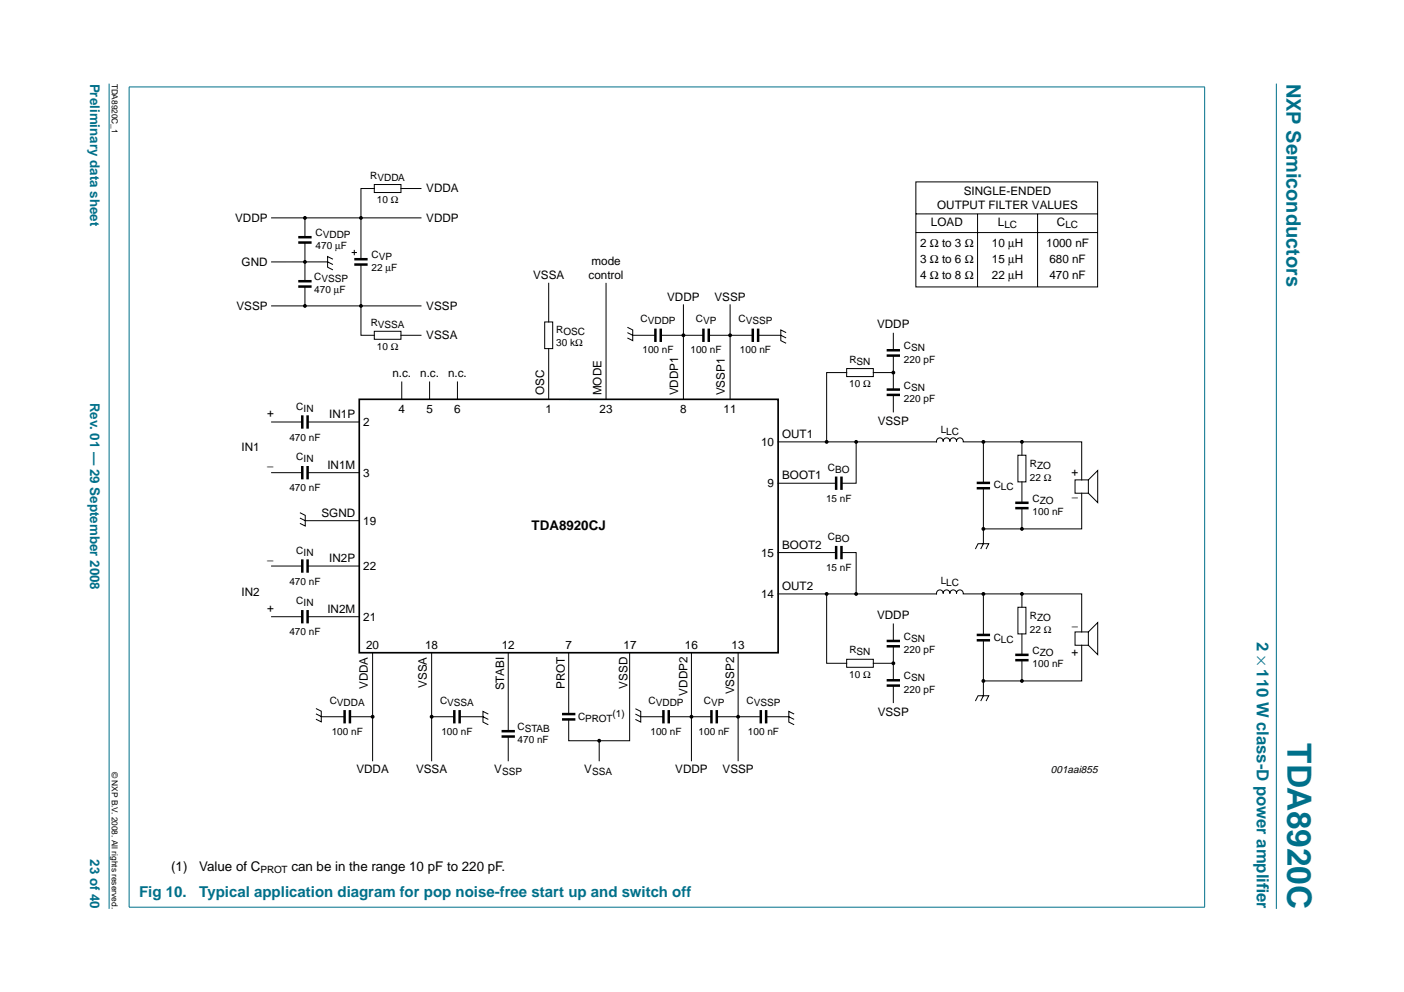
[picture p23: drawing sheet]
<svg xmlns="http://www.w3.org/2000/svg" width="297mm" height="210mm" viewBox="0 0 297 210" stroke-linecap="round" stroke-linejoin="round" font-family="sans-serif">
<defs><g id="words">
<text font-size="7.1" fill="#00708a" x="272.4" y="157.3" transform="rotate(90 272.4 157.3)">TDA8920C</text>
<text font-size="4.2" fill="#00708a" x="272.2" y="17.7" transform="rotate(90 272.2 17.7)">NXP Semiconductors</text>
<g font-size="3.5" fill="#00708a">
<text x="265.9" y="135.8" transform="rotate(90 265.9 135.8)">2 × 110 W class-D power amplif</text>
<text x="265.9" y="186.8" transform="rotate(90 265.9 186.8)">ier</text>
</g>
<g font-size="3.2" fill="#00708a">
<text x="29.4" y="189.8">Fig 10.</text>
<text x="42.1" y="189.8">Typical application diagram for pop noise-free start up and switch off</text>
</g>
<g font-size="2.8" fill="#00708a">
<text x="19.1" y="17.7" transform="rotate(90 19.1 17.7)">Preliminary data sheet</text>
<text x="19.1" y="85.2" transform="rotate(90 19.1 85.2)">Rev. 01 — 29 September 2008</text>
<text x="19.1" y="181.8" transform="rotate(90 19.1 181.8)">23 of 40</text>
</g>
<g font-size="2.8">
<text x="112.5" y="112.1">TDA8920CJ</text>
<text x="36.2" y="184.3">(1)</text>
<text x="42.1" y="184.3">Value of C</text>
<text x="61.7" y="184.3">can be in the range 10 pF to 220 pF.</text>
</g>
<g font-size="2.5">
<text x="90.2" y="40.7">VDDA</text>
<text x="203.9" y="41.3">SINGLE-ENDED</text>
<text x="49.8" y="46.9">VDDP</text>
<text x="90.2" y="46.9">VDDP</text>
<text x="197" y="47.8">LOAD</text>
<text x="198.3" y="44.1">OUTPUT FILTER VALUES</text>
<text x="211.1" y="47.8">L</text>
<text x="223.6" y="47.8">C</text>
<text x="194.7" y="52.3">2 Ω to 3 Ω</text>
<text x="209.8" y="52.3">10 µH</text>
<text x="221.3" y="52.3">1000 nF</text>
<text x="51.1" y="56.3">GND</text>
<text x="112.8" y="59.1">VSSA</text>
<text x="124.5" y="59">control</text>
<text x="125.1" y="56.1">mode</text>
<text x="194.7" y="55.7">3 Ω to 6 Ω</text>
<text x="194.7" y="59.1">4 Ω to 8 Ω</text>
<text x="209.8" y="55.7">15 µH</text>
<text x="209.8" y="59.1">22 µH</text>
<text x="222" y="55.7">680 nF</text>
<text x="222" y="59.1">470 nF</text>
<text x="50" y="65.5">VSSP</text>
<text x="90.2" y="65.6">VSSP</text>
<text x="141.2" y="63.6">VDDP</text>
<text x="151.2" y="63.6">VSSP</text>
<text x="90.2" y="71.8">VSSA</text>
<text x="185.6" y="69.5">VDDP</text>
<text x="83" y="79.8">n.c.</text>
<text x="88.9" y="79.8">n.c.</text>
<text x="94.8" y="79.8">n.c.</text>
<text x="115.1" y="83.6" transform="rotate(-90 115.1 83.6)">OSC</text>
<text x="127.3" y="83.6" transform="rotate(-90 127.3 83.6)">MODE</text>
<text x="143.5" y="83.6" transform="rotate(-90 143.5 83.6)">VDDP1</text>
<text x="153.3" y="83.6" transform="rotate(-90 153.3 83.6)">VSSP1</text>
<text x="56.5" y="88.3">+</text>
<text x="69.7" y="88.4">IN1P</text>
<text x="84.3" y="87.3">4</text>
<text x="90.2" y="87.3">5</text>
<text x="96.1" y="87.3">6</text>
<text x="115.4" y="87.3">1</text>
<text x="126.8" y="87.3">23</text>
<text x="143.9" y="87.3">8</text>
<text x="153.1" y="87.3">11</text>
<text x="185.7" y="89.9">VSSP</text>
<text x="51.1" y="95.5">IN1</text>
<text x="76.9" y="90.1">2</text>
<text x="161" y="94.4">10</text>
<text x="165.5" y="92.7">OUT1</text>
<text x="56.5" y="99.5">−</text>
<text x="69.3" y="99.2">IN1M</text>
<text x="76.9" y="100.9">3</text>
<text x="165.5" y="101.4">BOOT1</text>
<text x="226.7" y="100.6">+</text>
<text x="162.4" y="103.1">9</text>
<text x="226.8" y="106.1">−</text>
<text x="68" y="109.3">SGND</text>
<text x="76.9" y="111">19</text>
<text x="56.5" y="119.3">−</text>
<text x="69.7" y="118.9">IN2P</text>
<text x="161" y="117.8">15</text>
<text x="165.5" y="116.1">BOOT2</text>
<text x="76.9" y="120.6">22</text>
<text x="165.5" y="124.9">OUT2</text>
<text x="51.1" y="126">IN2</text>
<text x="56.5" y="129.4">+</text>
<text x="69.3" y="129.6">IN2M</text>
<text x="76.9" y="131.3">21</text>
<text x="161" y="126.5">14</text>
<text x="185.6" y="131">VDDP</text>
<text x="77.5" y="137.3">20</text>
<text x="89.9" y="137.3">18</text>
<text x="106.2" y="137.3">12</text>
<text x="119.6" y="137.3">7</text>
<text x="131.9" y="137.3">17</text>
<text x="144.9" y="137.3">16</text>
<text x="154.8" y="137.3">13</text>
<text x="226.8" y="133.4">−</text>
<text x="226.7" y="138.7">+</text>
<text x="77.8" y="145.8" transform="rotate(-90 77.8 145.8)">VDDA</text>
<text x="90.3" y="145.5" transform="rotate(-90 90.3 145.5)">VSSA</text>
<text x="106.7" y="146.1" transform="rotate(-90 106.7 146.1)">STABI</text>
<text x="119.5" y="145.8" transform="rotate(-90 119.5 145.8)">PROT</text>
<text x="132.7" y="145.7" transform="rotate(-90 132.7 145.7)">VSSD</text>
<text x="145.4" y="147.2" transform="rotate(-90 145.4 147.2)">VDDP2</text>
<text x="155.3" y="146.9" transform="rotate(-90 155.3 146.9)">VSSP2</text>
<text x="185.7" y="151.4">VSSP</text>
<text x="75.4" y="163.5">VDDA</text>
<text x="88" y="163.5">VSSA</text>
<text x="104.6" y="163.5">V</text>
<text x="123.6" y="163.5">V</text>
<text x="142.9" y="163.5">VDDP</text>
<text x="152.9" y="163.5">VSSP</text>
</g>
<text font-size="2.2" x="222.3" y="163.6">001aai855</text>
<g font-size="2.1">
<text x="78.3" y="37.9">RVDDA</text>
<text x="79.7" y="43">10 Ω</text>
<text x="66.8" y="49.9">CVDDP</text>
<text x="66.8" y="52.7">470 µF</text>
<text x="212.5" y="48.3">LC</text>
<text x="225.4" y="48.3">LC</text>
<text x="66.5" y="59.2">CVSSP</text>
<text x="78.6" y="54.6">CVP</text>
<text x="78.6" y="57.4">22 µF</text>
<text x="66.5" y="62">470 µF</text>
<text x="78.4" y="68.9">RVSSA</text>
<text x="117.7" y="70.4">ROSC</text>
<text x="135.5" y="68.2">CVDDP</text>
<text x="147.2" y="68.2">CVP</text>
<text x="156.2" y="68.2">CVSSP</text>
<text x="79.7" y="74">10 Ω</text>
<text x="117.7" y="73.2">30 kΩ</text>
<text x="135.9" y="74.6">100 nF</text>
<text x="146.1" y="74.6">100 nF</text>
<text x="156.5" y="74.6">100 nF</text>
<text x="179.7" y="76.9">RSN</text>
<text x="191.3" y="73.9">CSN</text>
<text x="191.3" y="76.7">220 pF</text>
<text x="179.7" y="81.9">10 Ω</text>
<text x="191.3" y="82.2">CSN</text>
<text x="62.7" y="86.7">CIN</text>
<text x="191.3" y="85">220 pF</text>
<text x="61.2" y="93.2">470 nF</text>
<text x="199" y="91.5">LLC</text>
<text x="62.7" y="97.4">CIN</text>
<text x="175.2" y="99.7">CBO</text>
<text x="217.9" y="98.9">RZO</text>
<text x="217.9" y="101.7">22 Ω</text>
<text x="61.2" y="104">470 nF</text>
<text x="174.8" y="106.2">15 nF</text>
<text x="210.2" y="103.2">CLC</text>
<text x="218.5" y="106.1">CZO</text>
<text x="218.5" y="108.9">100 nF</text>
<text x="62.7" y="117.2">CIN</text>
<text x="175.2" y="114.2">CBO</text>
<text x="61.2" y="123.7">470 nF</text>
<text x="174.8" y="120.9">15 nF</text>
<text x="199" y="123.6">LLC</text>
<text x="62.7" y="127.9">CIN</text>
<text x="217.9" y="131">RZO</text>
<text x="61.2" y="134.4">470 nF</text>
<text x="191.3" y="135.4">CSN</text>
<text x="210.2" y="135.5">CLC</text>
<text x="217.9" y="133.9">22 Ω</text>
<text x="179.7" y="143.4">10 Ω</text>
<text x="179.7" y="138.2">RSN</text>
<text x="191.3" y="143.7">CSN</text>
<text x="191.3" y="138.2">220 pF</text>
<text x="218.5" y="138.3">CZO</text>
<text x="218.5" y="141.1">100 nF</text>
<text x="69.8" y="149">CVDDA</text>
<text x="93.1" y="149">CVSSA</text>
<text x="137.2" y="149">CVDDP</text>
<text x="148.9" y="149">CVP</text>
<text x="157.9" y="149">CVSSP</text>
<text x="191.3" y="146.5">220 pF</text>
<text x="70.2" y="155.6">100 nF</text>
<text x="93.4" y="155.6">100 nF</text>
<text x="109.5" y="154.4">CSTAB</text>
<text x="122.3" y="152.4">CPROT</text>
<text x="129.6" y="151.7">(1)</text>
<text x="137.6" y="155.6">100 nF</text>
<text x="147.8" y="155.6">100 nF</text>
<text x="158.2" y="155.6">100 nF</text>
<text x="109.5" y="157.3">470 nF</text>
<text x="106.2" y="164">SSP</text>
<text x="125.3" y="164">SSA</text>
<text x="55.1" y="184.8">PROT</text>
</g>
<g font-size="1.8">
<text x="23.7" y="17.7" transform="rotate(90 23.7 17.7)">TDA8920C_1</text>
<text x="23.7" y="163.3" transform="rotate(90 23.7 163.3)">© NXP B.V. 2008. All rights reserved.</text>
</g>
</g></defs>
<g fill="#00708a" stroke="#00708a" stroke-width=".21">
<path d="M23.1 17.7v174.6z"/>
<path d="M270 17.7v174.6z"/>
<path d="M27.3 18.4v173.5z"/>
<path d="M254.9 18.4v173.5z"/>
<path d="M27.3 18.4h227.6z"/>
<path d="M27.3 192h227.6z"/>
</g>
<g fill="none" stroke="#000" stroke-width=".21">
<path d="M79.2 39h5.6v1.7h-5.6zM79.2 39.9h-2.8v6.2M84.8 39.9h4.3M193.8 38.5h38.4v22.2h-38.4zM57.5 55.4h11.8l1.1 .6M57.5 46.1h31.6M64.5 46.1v4.1M64.5 51.3v8.2M70.4 54.8l-1.1-.5v2.2l1.1 .6M74.4 53.4h1.1M75 52.9v1.1M76.4 56v14.9h2.8"/>
<path d="M76.4 46.2v8.7M116.1 59.9v8.2M128.2 60v24.5M193.8 45.3h38.4M193.8 49.2h38.4M206.8 45.3v15.4M219.5 45.3v15.4M57.5 64.7h31.6M64.5 60.6v4.1M79.2 70.1h5.6v1.7h-5.6zM89.1 70.9h-4.3M115.2 68.1h1.7v5.7h-1.7z"/>
<path d="M116.1 73.8v10.7M132.7 69.3l1.2 .5v2.3l-1.2-.6M132.7 70.4l1.2 .5h4.8M139.8 70.9h9M144.6 64.5v20M150 70.9h9.3M154.5 64.5v20M160.4 70.9h4.8l1.1 .6M166.3 70.4l-1.1-.6v2.3l1.1 .5M179.1 78h5.7v1.7h-5.7zM179.1 78.8h-4.2v14.7M184.8 78.8h4.2"/>
<path d="M189 70.5v3.6M189 75.2v7.2M57.5 89.3h6.5M65.1 89.3h10.9M85 80.8v3.7M90.9 80.8v3.7M96.8 80.8v3.7M164.6 93.5h33.5a.71 .71 0 0 1 .7-.8 .71 .71 0 0 1 .7 .7 .71 .71 0 0 1 .8-.8 .71 .71 0 0 1 .7 .8 .71 .71 0 0 1 .7-.8 .71 .71 0 0 1 .7 .8 .71 .71 0 0 1 .8-.7 .71 .71 0 0 1 .6 .8h25.1v8M181.1 93.5v8.7h-3.1M189 83.6v3.6M199.5 93.2v.3M201 93.2v.3"/>
<path d="M202.4 93.2v.3M208.1 93.5v8.7M215.4 96.3h1.6v5.7h-1.6zM216.2 93.5v2.8M57.5 100h6.5M57.5 119.8h6.5M63.5 108.5l1.1 .5v2.3l-1.1-.6M63.5 109.6l1.1 .6h11.4M65.1 100h10.9M65.1 119.8h10.9M164.6 116.9h12.3M164.6 102.2h12.3"/>
<path d="M178 116.9h3.1v8.8M206.4 116.2l.5-1.2h2.3l-.6 1.2M208.1 103.3v8.6h20.8v-7.5M208.1 111.9v3.1l-.6 1.2M216.2 102v4.4M216.2 107.5v4.4M227.4 101.5h2.9v2.9h-2.9zM230.3 101.5l1.9-1.9v6.7l-1.9-1.9M57.5 130.5h6.5M65.1 130.5h10.9M78.8 138.1v22.9M91.3 138.1v22.9"/>
<path d="M107.5 138.1v16.6M120.3 138.1v13M133.2 138.1v18.6h-12.9v-4.5M146.3 138.1v22.9M156.2 138.1v22.9M164.6 125.7h33.5a.71 .71 0 0 1 .7-.9 .71 .71 0 0 1 .7 .7 .71 .71 0 0 1 .8-.7 .71 .71 0 0 1 .7 .7 .71 .71 0 0 1 .7-.7 .71 .71 0 0 1 .7 .7 .71 .71 0 0 1 .8-.7 .71 .71 0 0 1 .6 .9h25.1v8M174.9 125.7v14.6h4.2M179.1 139.5h5.7v1.7h-5.7zM189 132v3.6M189 136.8v7.1M199.5 125.4v.3M201 125.4v.3"/>
<path d="M202.4 125.4v.3M208.1 135.5v8.6h20.8v-7.6M208.1 125.7v8.7M215.4 128.5h1.6v5.6h-1.6zM216.2 125.7v2.8M216.2 134.1v4.5M216.2 139.7v4.4M227.4 133.7h2.9v2.8h-2.9zM230.3 133.7l1.9-2v6.8l-1.9-2M66.8 149.9l1.2 .6v2.2l-1.2-.5M66.8 151l1.2 .6 4.9 .1M74 151.7h4.8"/>
<path d="M91.3 151.7h4.8M97.2 151.7h5l1.1 .5M103.3 151.1l-1.1-.6v2.3l1.1 .6M107.5 155.8v5.2M126.8 156.7v4.3M134.4 150l1.2 .5v2.3l-1.2-.6M134.4 151.1l1.2 .6h4.8M141.5 151.7h9M151.6 151.7h9.4M162.1 151.7h4.8l1.1 .5M168 151.1l-1.1-.6v2.3l1.1 .6M189 145.1v3.6"/>
<path d="M189 140.3h-4.2M206.4 148.3l.5-1.1h2.3l-.6 1.1M208.1 144.1v3.1l-.6 1.1"/>
</g>
<g fill="none" stroke="#000" stroke-width=".53">
<path d="M63.1 50.2h2.8M63.1 51.3h2.8M63.1 59.5h2.8M75 54.8h2.8M75 56h2.8M63.1 60.6h2.8M138.7 69.5v2.9M139.8 69.5v2.9M148.8 69.5v2.9M150 69.5v2.9M159.3 69.5v2.9M160.4 69.5v2.9"/>
<path d="M187.6 75.2h2.8M187.6 74.1h2.8M64 87.9v2.8M64 98.6v2.8M65.1 87.9v2.8M65.1 98.6v2.8M187.6 83.6h2.8M187.6 82.4h2.8M64 118.4v2.8M65.1 118.4v2.8M176.9 100.8v2.9M176.9 115.5v2.8"/>
<path d="M178 100.8v2.9M178 115.5v2.8M206.6 103.3h2.9M206.6 102.2h2.9M214.8 106.4h2.8M214.8 107.5h2.8M64 129.1v2.8M65.1 129.1v2.8M187.6 136.8h2.8M187.6 135.6h2.8M206.6 135.5h2.9M206.6 134.4h2.9"/>
<path d="M214.8 138.6h2.8M214.8 139.7h2.8M72.9 150.2v2.9M74 150.2v2.9M96.1 150.2v2.9M97.2 150.2v2.9M106.1 154.7h2.8M106.1 155.8h2.8M118.9 151.1h2.8M118.9 152.2h2.8M140.4 150.2v2.9M141.5 150.2v2.9"/>
<path d="M150.5 150.2v2.9M151.6 150.2v2.9M161 150.2v2.9M162.1 150.2v2.9M187.6 145.1h2.8M187.6 143.9h2.8"/>
</g>
<g fill="#000" stroke="#000" stroke-width=".25">
<circle cx="64.5" cy="55.4" r=".28"/>
<circle cx="64.5" cy="46.1" r=".28"/>
<circle cx="76.4" cy="46.1" r=".28"/>
<circle cx="64.5" cy="64.7" r=".28"/>
<circle cx="76.4" cy="64.7" r=".28"/>
<circle cx="144.6" cy="70.9" r=".28"/>
<circle cx="154.5" cy="70.9" r=".28"/>
<circle cx="189" cy="78.8" r=".28"/>
<circle cx="174.9" cy="93.5" r=".28"/>
<circle cx="181.1" cy="93.5" r=".28"/>
<circle cx="208.1" cy="93.5" r=".28"/>
<circle cx="216.2" cy="93.5" r=".28"/>
<circle cx="208.1" cy="111.9" r=".28"/>
<circle cx="216.2" cy="111.9" r=".28"/>
<circle cx="174.9" cy="125.7" r=".28"/>
<circle cx="181.1" cy="125.7" r=".28"/>
<circle cx="208.1" cy="125.7" r=".28"/>
<circle cx="216.2" cy="125.7" r=".28"/>
<circle cx="78.8" cy="151.7" r=".28"/>
<circle cx="91.3" cy="151.7" r=".28"/>
<circle cx="126.8" cy="156.7" r=".28"/>
<circle cx="146.3" cy="151.7" r=".28"/>
<circle cx="156.2" cy="151.7" r=".28"/>
<circle cx="189" cy="140.3" r=".28"/>
<circle cx="208.1" cy="144.1" r=".28"/>
<circle cx="216.2" cy="144.1" r=".28"/>
</g>
<path d="M76 84.5h88.6v53.6h-88.6z" fill="none" stroke="#000" stroke-width=".35"/>
<use href="#words"/>
</svg>
